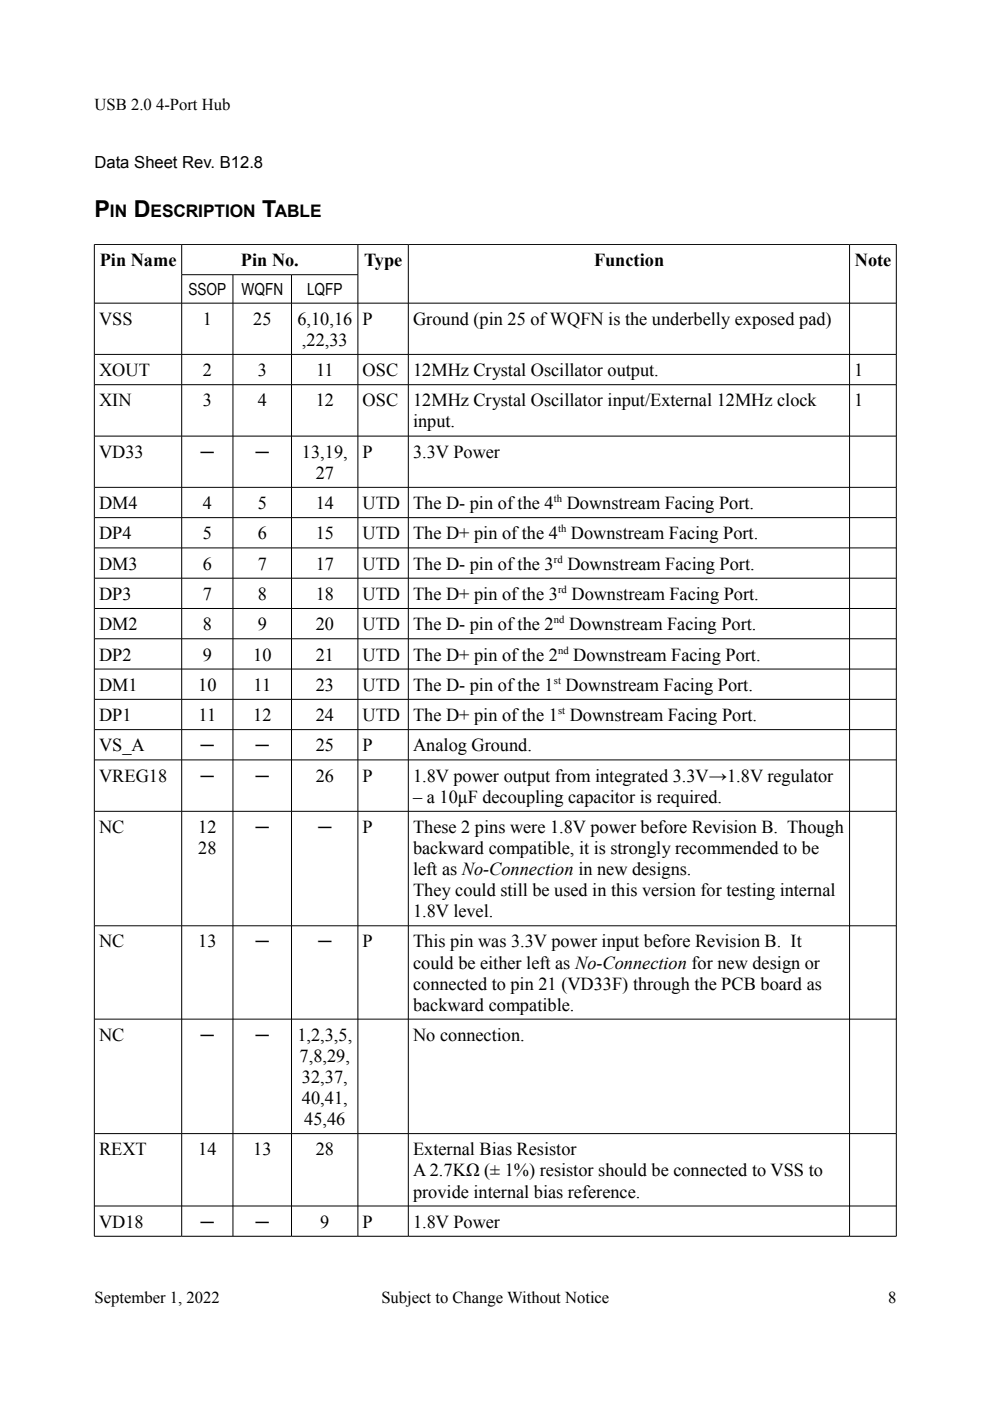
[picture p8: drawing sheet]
<svg xmlns="http://www.w3.org/2000/svg" width="210mm" height="297mm" viewBox="0 0 210 297" stroke-linecap="round" stroke-linejoin="round" font-family="sans-serif">
<defs><g id="words">
<g font-size="4.9">
<text x="20" y="45.9">P</text>
<text x="28.4" y="45.9">D</text>
<text x="55.6" y="45.9">T</text>
</g>
<g font-size="3.9">
<text x="21.2" y="56.4">Pin Name</text>
<text x="51.1" y="56.4">Pin No.</text>
<text x="77.2" y="56.4">Type</text>
<text x="125.9" y="56.4">Function</text>
<text x="181.3" y="56.4">Note</text>
<text x="21" y="68.9">VSS</text>
<text x="43" y="68.9">1</text>
<text x="53.7" y="68.9">25</text>
<text x="63.1" y="68.9">6,10,16</text>
<text x="76.9" y="68.9">P</text>
<text x="87.6" y="68.9">Ground (pin 25 of WQFN is the underbelly exposed pad)</text>
<text x="64" y="73.3">,22,33</text>
<text x="21" y="79.8">XOUT</text>
<text x="43" y="79.8">2</text>
<text x="54.7" y="79.8">3</text>
<text x="67" y="79.8">11</text>
<text x="76.9" y="79.8">OSC</text>
<text x="87.6" y="79.8">12MHz Crystal Oscillator output.</text>
<text x="181.1" y="79.8">1</text>
<text x="21" y="86.2">XIN</text>
<text x="43" y="86.2">3</text>
<text x="54.7" y="86.2">4</text>
<text x="67" y="86.2">12</text>
<text x="76.9" y="86.2">OSC</text>
<text x="87.6" y="86.2">12MHz Crystal Oscillator input/External 12MHz clock</text>
<text x="181.1" y="86.2">1</text>
<text x="87.6" y="90.6">input.</text>
<text x="21" y="97">VD33</text>
<text x="42.6" y="97">─</text>
<text x="54.3" y="97">─</text>
<text x="64" y="97">13,19,</text>
<text x="67" y="101.5">27</text>
<text x="76.9" y="97">P</text>
<text x="87.6" y="97">3.3V Power</text>
<text x="21" y="107.9">DM4</text>
<text x="43" y="107.9">4</text>
<text x="54.7" y="107.9">5</text>
<text x="67" y="107.9">14</text>
<text x="76.9" y="107.9">UTD</text>
<text x="87.6" y="107.9">The D- pin of the 4</text>
<text x="120.2" y="107.9">Downstream Facing Port.</text>
<text x="21" y="114.4">DP4</text>
<text x="43" y="114.4">5</text>
<text x="54.7" y="114.4">6</text>
<text x="67" y="114.4">15</text>
<text x="76.9" y="114.4">UTD</text>
<text x="87.6" y="114.4">The D+ pin of the 4</text>
<text x="121" y="114.4">Downstream Facing Port.</text>
<text x="21" y="120.8">DM3</text>
<text x="43" y="120.8">6</text>
<text x="54.7" y="120.8">7</text>
<text x="67" y="120.8">17</text>
<text x="76.9" y="120.8">UTD</text>
<text x="87.6" y="120.8">The D- pin of the 3</text>
<text x="120.3" y="120.8">Downstream Facing Port.</text>
<text x="21" y="127.2">DP3</text>
<text x="43" y="127.2">7</text>
<text x="54.7" y="127.2">8</text>
<text x="67" y="127.2">18</text>
<text x="76.9" y="127.2">UTD</text>
<text x="87.6" y="127.2">The D+ pin of the 3</text>
<text x="121.2" y="127.2">Downstream Facing Port.</text>
<text x="21" y="133.6">DM2</text>
<text x="43" y="133.6">8</text>
<text x="54.7" y="133.6">9</text>
<text x="67" y="133.6">20</text>
<text x="76.9" y="133.6">UTD</text>
<text x="87.6" y="133.6">The D- pin of the 2</text>
<text x="120.6" y="133.6">Downstream Facing Port.</text>
<text x="21" y="140.1">DP2</text>
<text x="43" y="140.1">9</text>
<text x="53.7" y="140.1">10</text>
<text x="67" y="140.1">21</text>
<text x="76.9" y="140.1">UTD</text>
<text x="87.6" y="140.1">The D+ pin of the 2</text>
<text x="121.5" y="140.1">Downstream Facing Port.</text>
<text x="21" y="146.5">DM1</text>
<text x="42.1" y="146.5">10</text>
<text x="53.8" y="146.5">11</text>
<text x="67" y="146.5">23</text>
<text x="76.9" y="146.5">UTD</text>
<text x="87.6" y="146.5">The D- pin of the 1 Downstream Facing Port.</text>
<text x="21" y="152.9">DP1</text>
<text x="42.1" y="152.9">11</text>
<text x="53.7" y="152.9">12</text>
<text x="67" y="152.9">24</text>
<text x="76.9" y="152.9">UTD</text>
<text x="87.6" y="152.9">The D+ pin of the 1 Downstream Facing Port.</text>
<text x="21" y="159.3">VS_A</text>
<text x="42.6" y="159.3">─</text>
<text x="54.3" y="159.3">─</text>
<text x="67" y="159.3">25</text>
<text x="76.9" y="159.3">P</text>
<text x="87.6" y="159.3">Analog Ground.</text>
<text x="21" y="165.7">VREG18</text>
<text x="42.6" y="165.7">─</text>
<text x="54.3" y="165.7">─</text>
<text x="67" y="165.7">26</text>
<text x="76.9" y="165.7">P</text>
<text x="87.6" y="165.7">1.8V power output from integrated 3.3V→1.8V regulator</text>
<text x="87.6" y="170.2">– a 10μF decoupling capacitor is required.</text>
<text x="21" y="176.6">NC</text>
<text x="42.1" y="176.6">12</text>
<text x="54.3" y="176.6">─</text>
<text x="67.5" y="176.6">─</text>
<text x="76.9" y="176.6">P</text>
<text x="87.6" y="176.6">These 2 pins were 1.8V power before Revision B. Though</text>
<text x="42.1" y="181.1">28</text>
<text x="87.6" y="181.1">backward compatible, it is strongly recommended to be</text>
<text x="87.6" y="185.5">left as No-Connection in new designs.</text>
<text x="87.6" y="190">They could still be used in this version for testing internal</text>
<text x="87.6" y="194.5">1.8V level.</text>
<text x="21" y="200.9">NC</text>
<text x="42.1" y="200.9">13</text>
<text x="54.3" y="200.9">─</text>
<text x="67.5" y="200.9">─</text>
<text x="76.9" y="200.9">P</text>
<text x="87.6" y="200.9">This pin was 3.3V power input before Revision B. It</text>
<text x="87.6" y="205.4">could be either left as No-Connection for new design or</text>
<text x="87.6" y="209.8">connected to pin 21 (VD33F) through the PCB board as</text>
<text x="87.6" y="214.3">backward compatible.</text>
<text x="21" y="220.7">NC</text>
<text x="42.6" y="220.7">─</text>
<text x="54.3" y="220.7">─</text>
<text x="63.1" y="220.7">1,2,3,5,</text>
<text x="87.6" y="220.7">No connection.</text>
<text x="63.5" y="225.1">7,8,29,</text>
<text x="64" y="229.6">32,37,</text>
<text x="64" y="234.1">40,41,</text>
<text x="64.5" y="238.5">45,46</text>
<text x="21" y="245">REXT</text>
<text x="42.1" y="245">14</text>
<text x="53.7" y="245">13</text>
<text x="67" y="245">28</text>
<text x="87.6" y="245">External Bias Resistor</text>
<text x="87.6" y="249.4">A 2.7KΩ (± 1%) resistor should be connected to VSS to</text>
<text x="87.6" y="253.9">provide internal bias reference.</text>
<text x="21" y="260.3">VD18</text>
<text x="42.6" y="260.3">─</text>
<text x="54.3" y="260.3">─</text>
<text x="67.9" y="260.3">9</text>
<text x="76.9" y="260.3">P</text>
<text x="87.6" y="260.3">1.8V Power</text>
</g>
<g font-size="3.7">
<text x="23.3" y="45.9">IN</text>
<text x="31.9" y="45.9">ESCRIPTION</text>
<text x="58.3" y="45.9">ABLE</text>
</g>
<g font-size="3.5">
<text x="20" y="23.3">USB 2.0 4-Port Hub</text>
<text x="20" y="35.6">Data Sheet Rev. B12.8</text>
<text x="40" y="62.5">SSOP</text>
<text x="51.2" y="62.5">WQFN</text>
<text x="65.1" y="62.5">LQFP</text>
<text x="20" y="276.2">September 1, 2022</text>
<text x="80.9" y="276.2">Subject to Change Without Notice</text>
<text x="188.3" y="276.2">8</text>
</g>
<g font-size="2.3">
<text x="117.4" y="106.5">th</text>
<text x="118.3" y="112.9">th</text>
<text x="117.4" y="119.3">rd</text>
<text x="118.3" y="125.7">rd</text>
<text x="117.4" y="132.2">nd</text>
<text x="118.3" y="138.6">nd</text>
<text x="117.4" y="145">st</text>
<text x="118.3" y="151.4">st</text>
</g>
</g></defs>
<g fill="none" stroke="#000" stroke-width=".21">
<path d="M20 51.8h170v210.3h-170zM38.5 51.9v210.2M38.6 58.2h37.3M49.4 58.3v203.8M61.8 58.3v203.8M75.9 51.9v210.2M86.6 51.9v210.2M180.1 51.9v210.2M20 64.3h170M20 75.1h170M20 81.6h170M20 92.5h170"/>
<path d="M20 103.3h170M20 109.7h170M20 116.2h170M20 122.6h170M20 129h170M20 135.4h170M20 141.9h170M20 148.3h170M20 154.7h170M20 161.1h170M20 172h170M20 196.3h170"/>
<path d="M20 216.1h170M20 240.3h170M20 255.7h170"/>
</g>
<use href="#words"/>
</svg>
